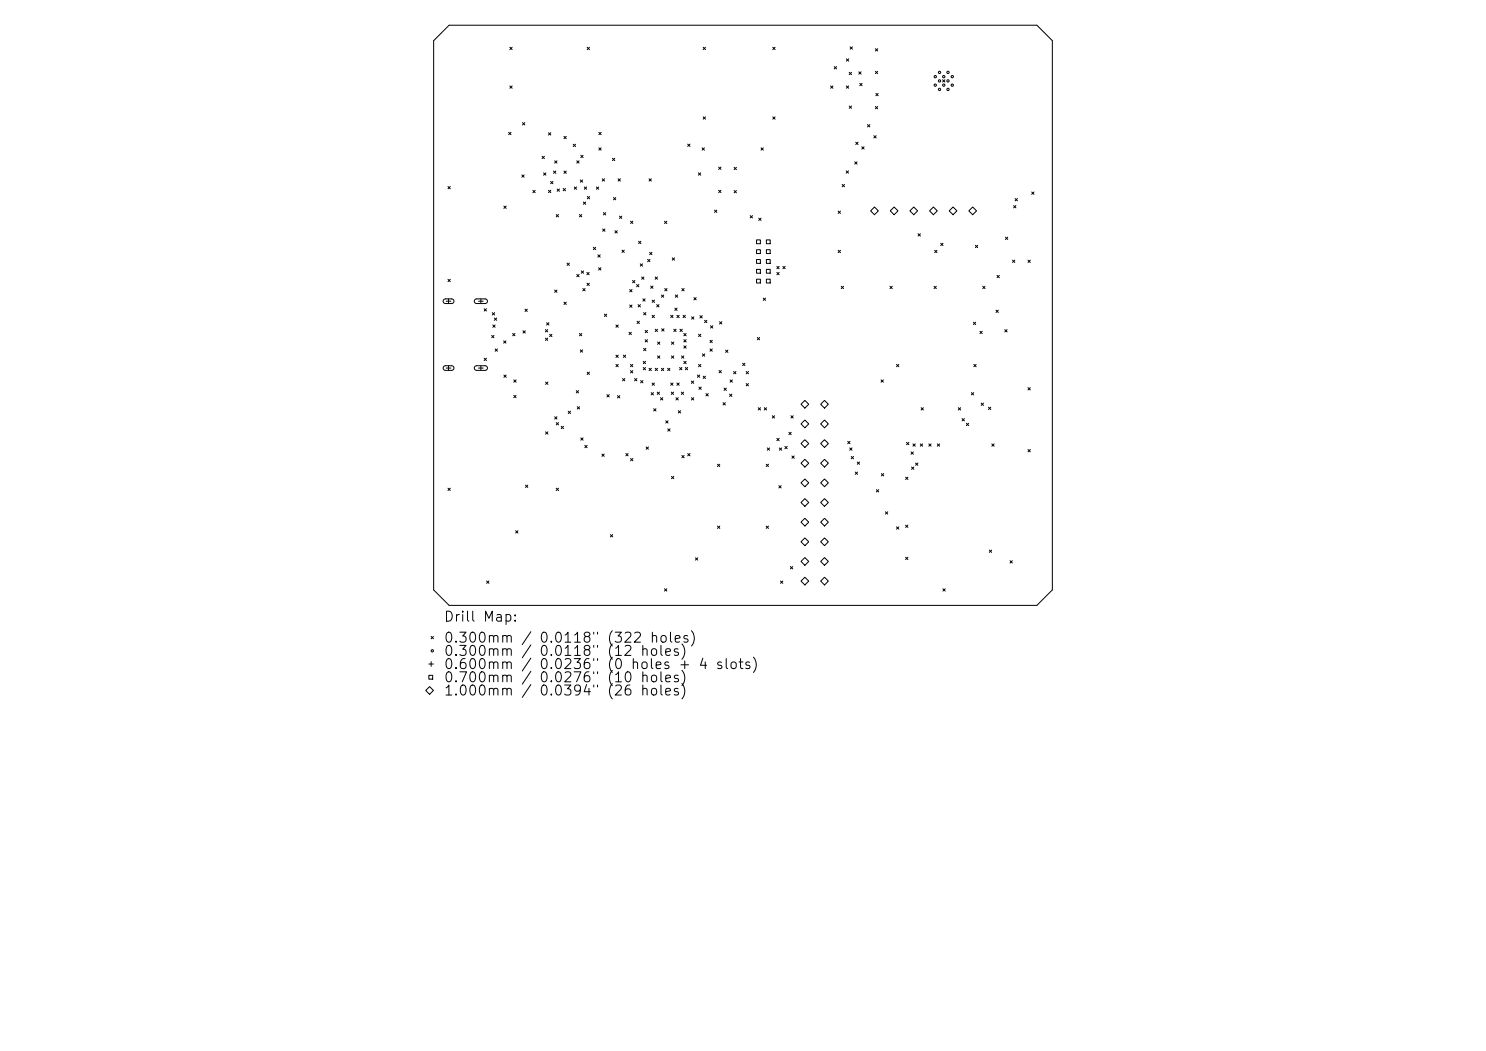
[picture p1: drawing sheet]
<svg xmlns="http://www.w3.org/2000/svg" width="297mm" height="210mm" viewBox="0 0 297 210" stroke-linecap="round" stroke-linejoin="round" font-family="sans-serif">
<defs><g id="words">
<g font-size="2">
<text x="88.6" y="124.7">Drill Map:</text>
<text x="88.6" y="128.9">0.300mm / 0.0118&quot; (322 holes)</text>
<text x="88.6" y="131.6">0.300mm</text>
<text x="107.6" y="131.6">0.0118&quot; (12</text>
<text x="88.6" y="134.2">0.600mm</text>
<text x="88.6" y="136.8">0.700mm / 0.0276&quot; (10 holes)</text>
<text x="107.6" y="134.2">0.0236&quot; (0 holes + 4 slots)</text>
<text x="88.6" y="139.5">1.000mm</text>
<text x="107.6" y="139.5">0.0394&quot; (26</text>
</g>
</g></defs>
<g fill="none" stroke="#000" stroke-width=".2">
<path d="M86.7 8.1l3.1-3.1h117.4l3.1 3.1v109.8l-3.1 3.1h-117.4l-3.1-3.1zM101.9 9.4l.5 .5M101.9 17.2l.5 .4M102.4 9.4l-.5 .5M102.4 17.2l-.5 .4M117.4 9.4l.4 .5M117.8 9.4l-.4 .5M140.5 9.4l.5 .5M141 9.4l-.5 .5M154.5 9.4l.4 .5M154.9 9.4l-.4 .5M166 17.2l.5 .4"/>
<path d="M166.5 17.2l-.5 .4M166.7 13.3l.5 .5M167.2 13.3l-.5 .5M169.2 17.2l.4 .4M169.2 11.8l.4 .4M169.6 17.2l-.4 .4M169.6 11.8l-.4 .4M169.7 14.5l.5 .4M169.9 9.4l.5 .4M170.2 14.5l-.5 .4M170.4 9.4l-.5 .4M171.6 14.4l.5 .4"/>
<path d="M171.8 16.7l.5 .4M172.1 14.4l-.5 .4M172.3 16.7l-.5 .4M175 9.7l.4 .5M175 14.3l.4 .4M175.1 18.7l.4 .4M175.4 9.7l-.4 .5M175.4 14.3l-.4 .4M175.5 18.7l-.4 .4M188.4 15.9l.5 .5M188.9 15.9l-.5 .5M89.5 37.3l.5 .4"/>
<path d="M90 37.3l-.5 .4M101.7 26.4l.4 .5M102.1 26.4l-.4 .5M104.3 34.9l.5 .5M104.4 24.5l.5 .5M104.8 34.9l-.5 .5M104.9 24.5l-.5 .5M106.5 38l.5 .5M107 38l-.5 .5M108.3 31.2l.5 .5M108.6 34.5l.5 .5M108.8 31.2l-.5 .5"/>
<path d="M109.1 34.5l-.5 .5M109.6 26.5l.5 .5M109.6 38l.5 .5M110.1 36.3l.4 .4M110.1 26.5l-.5 .5M110.1 38l-.5 .5M110.5 36.3l-.4 .4M110.6 34.2l.5 .4M110.9 32.1l.4 .5M111.1 34.2l-.5 .4M111.3 32.1l-.4 .5M111.4 37.8l.4 .4"/>
<path d="M111.8 37.8l-.4 .4M112.6 37.7l.4 .4M112.7 27.3l.5 .4M112.7 34.2l.5 .4M113 37.7l-.4 .4M113.2 27.3l-.5 .4M113.2 34.2l-.5 .4M114.6 28.8l.4 .5M114.8 37.4l.4 .4M115 28.8l-.4 .5M115.2 37.4l-.4 .4M115.3 32.1l.4 .5"/>
<path d="M115.7 32.1l-.4 .5M116 36l.4 .4M116.1 31l.4 .5M116.4 36l-.4 .4M116.5 31l-.4 .5M116.8 37.4l.4 .4M117.2 37.4l-.4 .4M117.4 39.3l.4 .4M117.8 39.3l-.4 .4M119.2 37.4l.5 .4M119.7 37.4l-.5 .4M119.7 26.4l.5 .5"/>
<path d="M119.7 29.5l.5 .5M120.2 26.4l-.5 .5M120.2 29.5l-.5 .5M120.4 35.7l.4 .5M120.8 35.7l-.4 .5M122.4 31.6l.5 .5M122.6 39.5l.5 .4M122.9 31.6l-.5 .5M123.1 39.5l-.5 .4M123.5 35.7l.5 .5M124 35.7l-.5 .5M129.7 35.7l.5 .5"/>
<path d="M130.2 35.7l-.5 .5M137.4 28.8l.5 .5M137.9 28.8l-.5 .5M139.6 34.5l.5 .5M140.1 34.5l-.5 .5M140.3 29.5l.5 .5M140.5 23.4l.5 .4M140.8 29.5l-.5 .5M141 23.4l-.5 .4M143.6 33.4l.5 .5M143.6 38l.5 .5M144.1 38l-.5 .5"/>
<path d="M144.1 33.4l-.5 .5M146.7 38.1l.5 .4M146.7 33.4l.5 .5M147.2 38.1l-.5 .4M147.2 33.4l-.5 .5M152.1 29.5l.5 .5M152.6 29.5l-.5 .5M154.5 23.4l.4 .4M154.9 23.4l-.4 .4M168.3 36.9l.5 .4M168.8 36.9l-.5 .4M169.1 34.1l.5 .5"/>
<path d="M169.6 34.1l-.5 .5M169.7 21.2l.5 .4M170.2 21.2l-.5 .4M170.8 32.3l.5 .5M171 28.4l.5 .5M171.3 32.3l-.5 .5M171.5 28.4l-.5 .5M172.2 29.3l.5 .5M172.7 29.3l-.5 .5M173.4 24.9l.5 .5M173.9 24.9l-.5 .5M174.7 27.1l.4 .5"/>
<path d="M175 21.3l.4 .4M175.1 27.1l-.4 .5M175.4 21.3l-.4 .4M202.9 39.7l.5 .4M203.4 39.7l-.5 .4M206.2 38.4l.5 .4M206.7 38.4l-.5 .4M88.7 59.9l.3-.2h1.3l.3 .2 .1 .4-.4 .3h-1.3l-.4-.3zM89.5 55.8l.5 .5M89.6 59.7v1M90 55.8l-.5 .5M94.9 59.9l.3-.2h1.8l.3 .2 .1 .4-.4 .3h-1.8l-.4-.3z"/>
<path d="M96.1 59.7v1M100.7 41.2l.5 .4M101.2 41.2l-.5 .4M110.9 58l.4 .4M111.2 42.9l.4 .4M111.3 58l-.4 .4M111.6 42.9l-.4 .4M113.3 52.6l.5 .4M113.8 52.6l-.5 .4M115.3 54.8l.4 .5M115.7 54.8l-.4 .5M115.8 42.9l.5 .4"/>
<path d="M116.2 54.1l.4 .5M116.3 42.9l-.5 .4M116.5 57.7l.4 .4M116.6 40.4l.5 .4M116.6 54.1l-.4 .5M116.9 57.7l-.4 .4M117.1 40.4l-.5 .4M117.3 54.4l.4 .5M117.3 56.6l.5 .5M117.7 54.4l-.4 .5M117.8 56.6l-.5 .5M118.6 49.4l.5 .5"/>
<path d="M119.1 49.4l-.5 .5M119.5 50.9l.5 .5M119.6 53.5l.5 .5M120 50.9l-.5 .5M120.1 53.5l-.5 .5M120.4 45.8l.5 .4M120.6 42.5l.5 .4M120.9 45.8l-.5 .4M121.1 42.5l-.5 .4M122.9 46.1l.5 .5M123.4 46.1l-.5 .5M123.8 43.2l.5 .5"/>
<path d="M124.3 43.2l-.5 .5M124.3 50l.5 .4M124.8 50l-.5 .4M125.9 57.9l.4 .4M126 44.2l.5 .5M126.3 57.9l-.4 .4M126.4 56l.5 .5M126.5 44.2l-.5 .5M126.9 56l-.5 .5M127.2 56.9l.5 .4M127.6 48.2l.5 .5M127.7 56.9l-.5 .4"/>
<path d="M128 52.7l.4 .5M128.1 48.2l-.5 .5M128.2 55.3l.5 .5M128.4 52.7l-.4 .5M128.5 59.7l.4 .5M128.7 55.3l-.5 .5M128.9 59.7l-.4 .5M129.4 51.8l.5 .5M129.8 50.4l.5 .5M129.9 51.8l-.5 .5M130 57.2l.5 .4M130.3 50.4l-.5 .5"/>
<path d="M130.3 60l.5 .4M130.5 57.2l-.5 .4M130.8 60l-.5 .4M130.9 55.3l.5 .5M131.4 55.3l-.5 .5M132.2 58.9l.5 .5M132.7 58.9l-.5 .5M132.8 44.2l.5 .5M132.9 57.7l.4 .4M133.3 44.2l-.5 .5M133.3 57.7l-.4 .4M134.4 51.5l.4 .5"/>
<path d="M134.8 51.5l-.4 .5M135 58.9l.4 .5M135.4 58.9l-.4 .5M136.3 57.7l.4 .4M136.7 57.7l-.4 .4M138.7 59.5l.4 .4M139.1 59.5l-.4 .4M142.8 42l.5 .4M143.3 42l-.5 .4M149.9 43.1l.5 .4M150.4 43.1l-.5 .4M151.2 47.9h.8v.8h-.8z"/>
<path d="M151.2 49.9h.8v.8h-.8zM151.2 51.9h.8v.7h-.8zM151.2 53.8h.8v.8h-.8zM151.2 55.8h.8v.8h-.8zM151.6 43.6l.5 .5M152.1 43.6l-.5 .5M152.6 59.6l.4 .4M153 59.6l-.4 .4M153.2 47.9h.7v.8h-.7zM153.2 49.9h.7v.8h-.7zM153.2 51.9h.7v.7h-.7zM153.2 53.8h.7v.8h-.7z"/>
<path d="M153.2 55.8h.7v.8h-.7zM155.3 54.4l.4 .5M155.3 53.2l.4 .5M155.7 54.4l-.4 .5M155.7 53.2l-.4 .5M156.5 53.2l.4 .5M156.9 53.2l-.4 .5M167.5 42.2l.5 .4M167.5 50l.5 .5M168 42.2l-.5 .4M168 50l-.5 .5M168.1 57.2l.5 .5"/>
<path d="M168.6 57.2l-.5 .5M174 42.1l.8-.7 .8 .7-.8 .8zM177.9 57.2l.4 .5M177.9 42.1l.8-.7 .8 .7-.8 .8zM178.3 57.2l-.4 .5M181.9 42.1l.7-.7 .8 .7-.8 .8zM183.5 46.7l.5 .5M184 46.7l-.5 .5M186.6 41.4l.7 .7-.7 .8-.8-.8zM186.7 57.2l.4 .5M186.8 50l.5 .5M187.1 57.2l-.4 .5"/>
<path d="M187.3 50l-.5 .5M188 48.6l.5 .5M188.5 48.6l-.5 .5M189.7 42.1l.8-.7 .8 .7-.8 .8zM193.6 42.1l.8-.7 .8 .7-.8 .8zM194.9 49l.5 .5M195.4 49l-.5 .5M196.4 57.2l.5 .5M196.9 57.2l-.5 .5M199.3 55l.4 .5M199.7 55l-.4 .5M201 47.4l.4 .5"/>
<path d="M201.4 47.4l-.4 .5M202.4 52l.4 .4M202.6 41.1l.4 .4M202.8 52l-.4 .4M203 41.1l-.4 .4M205.5 52l.4 .4M205.9 52l-.4 .4M88.7 73.2l.3-.1h1.3l.3 .2 .1 .3-.4 .4h-1.3l-.4-.3zM89.2 60.2h.9M89.2 73.5h.9M89.6 73.1v.9M94.9 73.2l.3-.1h1.8l.3 .2 .1 .3-.4 .4h-1.8l-.4-.3z"/>
<path d="M95.6 60.2h1M95.6 73.5h1M96.1 73.1v.9M96.8 61.7l.4 .5M96.8 71.6l.4 .4M97.2 61.7l-.4 .5M97.2 71.6l-.4 .4M98.3 67l.4 .5M98.4 62.5l.5 .4M98.5 64.9l.5 .5M98.7 67l-.4 .5M98.8 63.5l.5 .5"/>
<path d="M98.9 62.5l-.5 .4M99 64.9l-.5 .5M99 69.7l.4 .5M99.3 63.5l-.5 .5M99.4 69.7l-.4 .5M100.7 68.1l.4 .5M100.7 74.9l.5 .5M101.1 68.1l-.4 .5M101.2 74.9l-.5 .5M102.5 66.6l.4 .5M102.7 75.9l.5 .5M102.7 79l.5 .5"/>
<path d="M102.9 66.6l-.4 .5M103.2 75.9l-.5 .5M103.2 79l-.5 .5M104.5 66.1l.5 .5M104.9 61.8l.5 .4M105 66.1l-.5 .5M105.4 61.8l-.5 .4M109 65.9l.5 .4M109 67.6l.5 .4M109 76.3l.5 .5M109.2 64.5l.5 .4M109.5 65.9l-.5 .4"/>
<path d="M109.5 67.6l-.5 .4M109.5 76.3l-.5 .5M109.7 64.5l-.5 .4M109.9 66.8l.4 .5M110.3 66.8l-.4 .5M112.7 60.4l.5 .4M113.2 60.4l-.5 .4M115.2 78l.4 .5M115.6 78l-.4 .5M115.8 66.6l.5 .5M116 69.9l.4 .5M116.3 66.6l-.5 .5"/>
<path d="M116.4 69.9l-.4 .5M117.4 74.4l.4 .4M117.8 74.4l-.4 .4M120.8 62.8l.5 .4M121.3 62.8l-.5 .4M121.3 78.9l.5 .4M121.8 78.9l-.5 .4M123.1 64.9l.5 .5M123.1 71l.5 .4M123.1 72.8l.5 .5M123.4 79.1l.5 .4M123.6 64.9l-.5 .5"/>
<path d="M123.6 71l-.5 .4M123.6 72.8l-.5 .5M123.9 79.1l-.5 .4M124.4 75.6l.5 .5M124.6 71l.5 .4M124.9 75.6l-.5 .5M125.1 71l-.5 .4M125.7 66.4l.5 .5M125.9 60.9l.4 .5M126 72.8l.5 .5M126 74.1l.5 .4M126.2 66.4l-.5 .5"/>
<path d="M126.3 60.9l-.4 .5M126.5 74.1l-.5 .4M126.5 72.8l-.5 .5M126.8 75.6l.5 .5M127.3 75.6l-.5 .5M127.3 64.2l.5 .4M127.5 60.9l.5 .4M127.8 64.2l-.5 .4M128 60.9l-.5 .4M128 76l.5 .5M128.5 76l-.5 .5M128.6 72.2l.4 .5"/>
<path d="M128.6 73.4l.4 .5M128.6 62.5l.5 .4M128.6 69.6l.5 .5M128.9 66l.5 .5M128.9 67.9l.5 .4M129 73.4l-.4 .5M129 72.2l-.4 .5M129.1 62.5l-.5 .4M129.1 69.6l-.5 .5M129.4 66l-.5 .5M129.4 67.9l-.5 .4M129.7 73.6l.5 .5"/>
<path d="M130.1 78.5l.5 .4M130.2 73.6l-.5 .5M130.3 63l.5 .5M130.3 76.5l.5 .5M130.6 78.5l-.5 .4M130.8 63l-.5 .5M130.8 76.5l-.5 .5M131 65.8l.4 .4M131 73.6l.4 .5M131.3 60.9l.4 .4M131.4 78.4l.4 .4M131.4 65.8l-.4 .4"/>
<path d="M131.4 73.6l-.4 .5M131.4 68.3l.5 .5M131.4 71.1l.5 .5M131.7 60.9l-.4 .4M131.8 78.4l-.4 .4M131.9 68.3l-.5 .5M131.9 71.1l-.5 .5M132 79.5l.5 .4M132.2 73.6l.5 .5M132.3 65.7l.4 .5M132.5 79.5l-.5 .4M132.7 73.6l-.5 .5"/>
<path d="M132.7 65.7l-.4 .5M133.4 73.6l.5 .5M133.9 73.6l-.5 .5M134 63l.5 .5M134 76.5l.5 .5M134.2 78.4l.4 .4M134.2 71.1l.5 .5M134.2 68.3l.5 .5M134.5 63l-.5 .5M134.5 76.5l-.5 .5M134.6 78.4l-.4 .4M134.7 68.3l-.5 .5"/>
<path d="M134.7 71.1l-.5 .5M134.7 65.8l.4 .4M134.9 61.6l.4 .4M135.1 79.5l.5 .4M135.1 65.8l-.4 .4M135.3 63l.4 .5M135.3 76.5l.4 .5M135.3 61.6l-.4 .4M135.6 79.5l-.5 .4M135.7 63l-.4 .5M135.7 76.5l-.4 .5M135.8 73.4l.5 .5"/>
<path d="M135.9 65.8l.5 .4M136.2 78.4l.4 .4M136.2 71.1l.5 .5M136.3 73.4l-.5 .5M136.4 65.8l-.5 .4M136.5 63l.5 .5M136.6 78.4l-.4 .4M136.7 67.9l.4 .4M136.7 71.1l-.5 .5M136.7 66.6l.4 .5M136.7 69.1l.4 .5M136.7 72.2l.4 .5"/>
<path d="M137 73.4l.4 .5M137 63l-.5 .5M137.1 66.6l-.4 .5M137.1 67.9l-.4 .4M137.1 69.1l-.4 .5M137.1 72.2l-.4 .5M137.4 73.4l-.4 .5M138.2 76.1l.4 .5M138.2 79.5l.5 .4M138.2 63.3l.5 .5M138.6 76.1l-.4 .5M138.7 79.5l-.5 .4"/>
<path d="M138.7 63.3l-.5 .5M139.4 74.9l.5 .5M139.6 66.8l.5 .5M139.6 72.8l.5 .5M139.7 77.3l.5 .5M139.9 74.9l-.5 .5M139.9 63.1l.5 .4M140.1 66.8l-.5 .5M140.1 72.8l-.5 .5M140.2 77.3l-.5 .5M140.4 63.1l-.5 .4M140.4 70.7l.5 .5"/>
<path d="M140.5 75.2l.5 .4M140.8 64l.5 .5M140.9 70.7l-.5 .5M141 75.2l-.5 .4M141.1 78.7l.5 .4M141.3 64l-.5 .5M141.6 78.7l-.5 .4M141.9 68l.5 .5M141.9 69.7l.5 .5M142 65.1l.5 .5M142.4 68l-.5 .5M142.4 69.7l-.5 .5"/>
<path d="M142.5 65.1l-.5 .5M143.7 74l.5 .5M143.8 64.3l.5 .4M144.2 74l-.5 .5M144.3 64.3l-.5 .4M144.7 77.5l.5 .5M145 70l.5 .4M145.2 77.5l-.5 .5M145.5 70l-.5 .4M145.8 78.8l.5 .4M145.9 75.9l.5 .5M146.3 78.8l-.5 .4"/>
<path d="M146.4 75.9l-.5 .5M146.6 74.2l.5 .5M147.1 74.2l-.5 .5M148.4 72.6l.5 .4M148.9 72.6l-.5 .4M149.1 74.2l.5 .5M149.1 76.6l.5 .5M149.6 74.2l-.5 .5M149.6 76.6l-.5 .5M151.4 67.4l.4 .5M151.8 67.4l-.4 .5M176.1 75.9l.5 .5"/>
<path d="M176.6 75.9l-.5 .5M179.2 72.8l.4 .5M179.6 72.8l-.4 .5M194.1 78.5l.5 .4M194.5 64.4l.5 .4M194.6 78.5l-.5 .4M194.6 72.8l.5 .5M195 64.4l-.5 .4M195.1 72.8l-.5 .5M195.9 66.2l.4 .5M196.3 66.2l-.4 .5M199.1 62l.4 .4"/>
<path d="M199.5 62l-.4 .4M200.8 65.9l.5 .4M201.3 65.9l-.5 .4M205.5 77.5l.4 .4M205.9 77.5l-.4 .4M89.5 97.5l.5 .5M90 97.5l-.5 .5M105 96.9l.5 .5M105.5 96.9l-.5 .5M109 86.3l.5 .5M109.5 86.3l-.5 .5M110.9 83.3l.4 .4"/>
<path d="M111.2 84.4l.4 .5M111.2 97.5l.4 .5M111.3 83.3l-.4 .4M111.6 84.4l-.4 .5M111.6 97.5l-.4 .5M112.2 85.2l.4 .4M112.6 85.2l-.4 .4M113.6 82.2l.4 .4M114 82.2l-.4 .4M115.4 81.3l.4 .4M115.8 81.3l-.4 .4M116.1 87.5l.4 .5"/>
<path d="M116.5 87.5l-.4 .5M116.9 89l.4 .5M117.3 89l-.4 .5M120.3 90.7l.5 .5M120.8 90.7l-.5 .5M125.1 90.6l.4 .5M125.5 90.6l-.4 .5M126 91.6l.5 .5M126.5 91.6l-.5 .5M129.1 89.3l.5 .5M129.6 89.3l-.5 .5M130.6 81.7l.5 .4"/>
<path d="M131.1 81.7l-.5 .4M133.1 84.1l.4 .4M133.5 85.7l.4 .4M133.5 84.1l-.4 .4M133.9 85.7l-.4 .4M134.2 95.2l.5 .5M134.7 95.2l-.5 .5M135.6 82.1l.4 .4M136 82.1l-.4 .4M136.3 91l.4 .5M136.7 91l-.4 .5M137.4 90.6l.5 .5"/>
<path d="M137.9 90.6l-.5 .5M143.4 92.8l.5 .4M143.9 92.8l-.5 .4M144.5 80.5l.5 .4M145 80.5l-.5 .4M151.5 81.5l.5 .4M152 81.5l-.5 .4M152.8 81.5l.4 .4M153.1 92.8l.5 .4M153.2 81.5l-.4 .4M153.4 89.5l.4 .5M153.6 92.8l-.5 .4"/>
<path d="M153.8 89.5l-.4 .5M154.4 83.1l.4 .4M154.8 83.1l-.4 .4M155.3 87.6l.4 .5M155.7 97l.4 .5M155.7 87.6l-.4 .5M155.8 89.5l.4 .5M156.1 97l-.4 .5M156.2 89.5l-.4 .5M156.9 89.2l.4 .5M157.3 89.2l-.4 .5M157.7 86.4l.4 .5"/>
<path d="M158.1 83.1l.4 .4M158.1 86.4l-.4 .5M158.3 91.1l.4 .5M158.5 83.1l-.4 .4M158.7 91.1l-.4 .5M160.1 80.8l.8-.8 .7 .8-.7 .8zM160.1 84.7l.8-.8 .7 .8-.7 .8zM160.1 88.6l.8-.7 .7 .7-.7 .8zM160.1 92.6l.8-.8 .7 .8-.7 .7zM160.9 95.7l.7 .8-.7 .8-.8-.8zM164 80.8l.8-.8 .8 .8-.8 .8zM164 84.7l.8-.8 .8 .8-.8 .8z"/>
<path d="M164 92.6l.8-.8 .8 .8-.8 .7zM164.8 87.9l.8 .7-.8 .8-.8-.8zM164.8 95.7l.8 .8-.8 .8-.8-.8zM169.4 88.2l.5 .5M169.8 89.5l.5 .5M169.9 88.2l-.5 .5M170.1 91.2l.5 .5M170.3 89.5l-.5 .5M170.6 91.2l-.5 .5M170.9 94.3l.5 .5M171.3 92.3l.5 .5M171.4 94.3l-.5 .5"/>
<path d="M171.8 92.3l-.5 .5M175.2 97.8l.4 .5M175.6 97.8l-.4 .5M176.2 94.6l.4 .5M176.6 94.6l-.4 .5M181 95.3l.5 .5M181.2 88.4l.4 .5M181.5 95.3l-.5 .5M181.6 88.4l-.4 .5M182.1 90.3l.5 .5M182.2 93.3l.5 .5M182.5 88.7l.4 .5"/>
<path d="M182.6 90.3l-.5 .5M182.7 93.3l-.5 .5M182.9 88.7l-.4 .5M183 92.5l.5 .5M183.5 92.5l-.5 .5M183.9 88.7l.5 .5M184.1 81.5l.5 .4M184.4 88.7l-.5 .5M184.6 81.5l-.5 .4M185.6 88.7l.5 .5M186.1 88.7l-.5 .5M187.3 88.7l.5 .5"/>
<path d="M187.8 88.7l-.5 .5M191.5 81.5l.5 .4M192 81.5l-.5 .4M192.3 83.6l.5 .5M192.8 83.6l-.5 .5M193.1 84.6l.5 .4M193.6 84.6l-.5 .4M196.1 80.5l.5 .5M196.6 80.5l-.5 .5M197.6 81.4l.4 .4M198 81.4l-.4 .4M198.2 88.7l.5 .5"/>
<path d="M198.7 88.7l-.5 .5M205.5 89.8l.4 .5M205.9 89.8l-.4 .5M97.3 116.1l.4 .5M97.7 116.1l-.4 .5M103.1 106l.4 .5M103.5 106l-.4 .5M122 106.8l.5 .5M122.5 106.8l-.5 .5M132.8 117.6l.5 .5M133.3 117.6l-.5 .5M139 111.5l.5 .4"/>
<path d="M139.5 111.5l-.5 .4M143.4 105.1l.5 .5M143.9 105.1l-.5 .5M153.1 105.1l.5 .5M153.6 105.1l-.5 .5M156 116.1l.5 .5M156.5 116.1l-.5 .5M158 113.2l.4 .5M158.4 113.2l-.4 .5M160.1 100.4l.8-.8 .7 .8-.7 .8zM160.1 104.3l.8-.7 .7 .7-.7 .8zM160.1 108.3l.8-.8 .7 .8-.7 .7z"/>
<path d="M160.1 112.2l.8-.8 .7 .8-.7 .8zM160.1 116.1l.8-.8 .7 .8-.7 .8zM164 100.4l.8-.8 .8 .8-.8 .8zM164 104.3l.8-.7 .8 .7-.8 .8zM164 112.2l.8-.8 .8 .8-.8 .8zM164.8 107.5l.8 .8-.8 .7-.8-.7zM164.8 115.3l.8 .8-.8 .8-.8-.8zM177 102.3l.4 .4M177.4 102.3l-.4 .4M179.2 105.3l.4 .4M179.6 105.3l-.4 .4M181 104.9l.5 .5"/>
<path d="M181 111.3l.5 .5M181.5 104.9l-.5 .5M181.5 111.3l-.5 .5M188.5 117.6l.4 .5M188.9 117.6l-.4 .5M197.7 109.9l.5 .5M198.2 109.9l-.5 .5M201.9 112l.4 .5M202.3 112l-.4 .5M85.1 138l.8-.8 .7 .8-.7 .7zM85.7 132.7h.9M85.7 134.9h.8v.8h-.8z"/>
<path d="M86.2 127.2l.4 .4M86.2 132.2v.9M86.6 127.2l-.4 .4"/>
<circle cx="186.9" cy="15.3" r=".23"/>
<circle cx="186.9" cy="17" r=".23"/>
<circle cx="187.8" cy="14.5" r=".23"/>
<circle cx="187.8" cy="17.9" r=".23"/>
<circle cx="187.8" cy="16.2" r=".23"/>
<circle cx="188.6" cy="15.3" r=".23"/>
<circle cx="188.6" cy="17" r=".23"/>
<circle cx="189.5" cy="14.5" r=".23"/>
<circle cx="189.5" cy="17.9" r=".23"/>
<circle cx="189.5" cy="16.2" r=".23"/>
<circle cx="190.3" cy="15.3" r=".23"/>
<circle cx="190.3" cy="17" r=".23"/>
<circle cx="86.4" cy="130" r=".23"/>
</g>
<use href="#words"/>
</svg>
